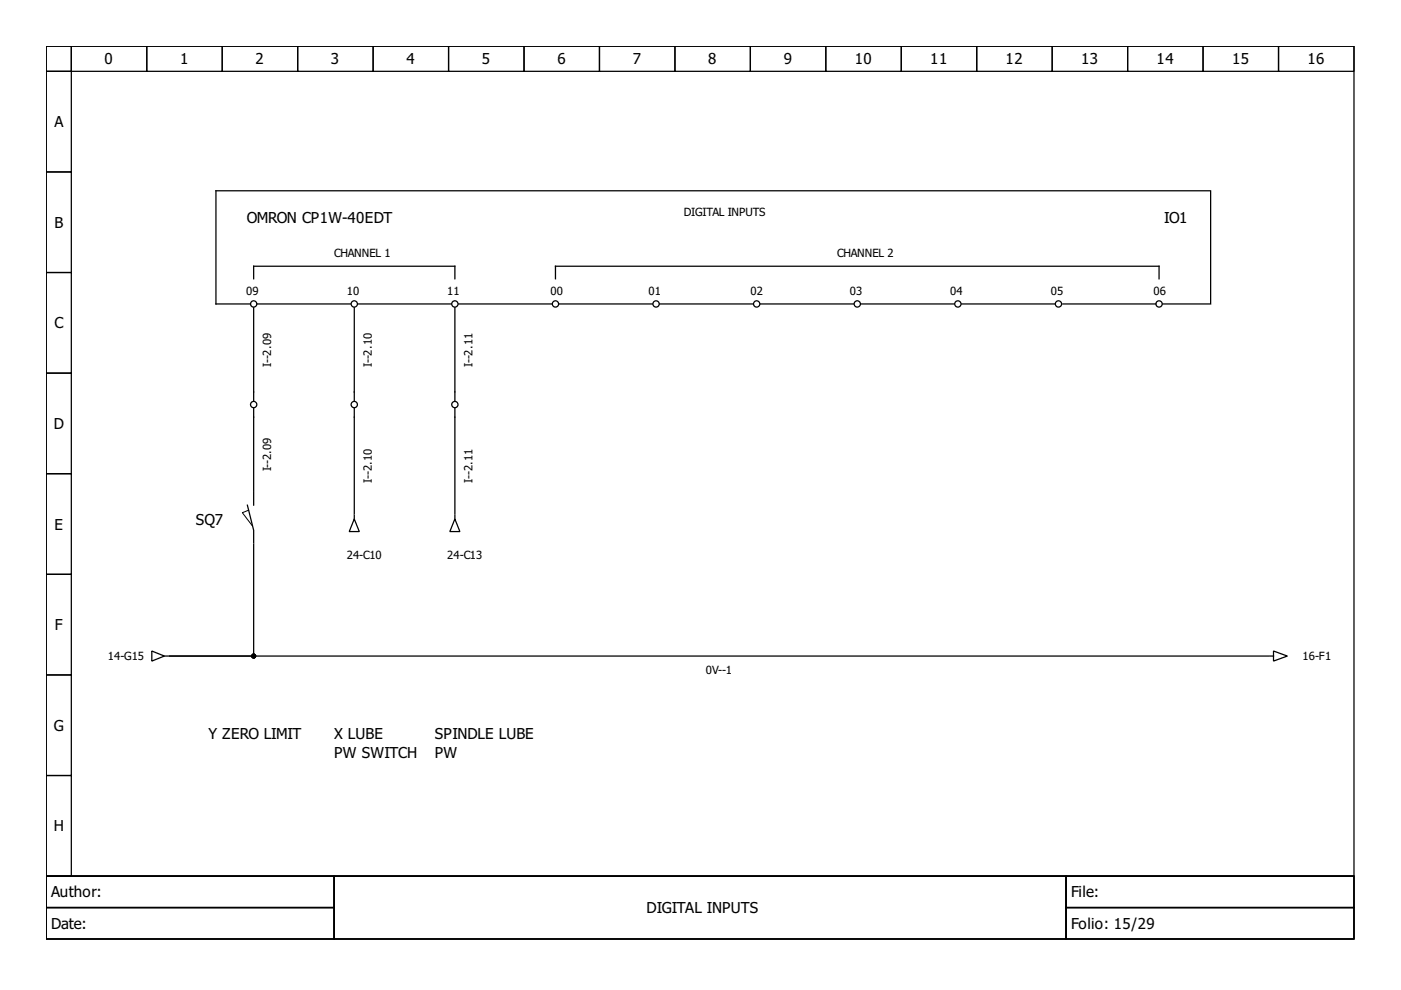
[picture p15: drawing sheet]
<svg xmlns="http://www.w3.org/2000/svg" width="297mm" height="210mm" viewBox="0 0 297 210" stroke-linecap="round" stroke-linejoin="round" font-family="sans-serif">
<defs><g id="words">
<g font-size="3.2">
<text x="22.2" y="13.7">0</text>
<text x="38.2" y="13.7">1</text>
<text x="54.2" y="13.7">2</text>
<text x="70.2" y="13.7">3</text>
<text x="86.2" y="13.7">4</text>
<text x="102.2" y="13.7">5</text>
<text x="118.2" y="13.7">6</text>
<text x="134.2" y="13.7">7</text>
<text x="150.2" y="13.7">8</text>
<text x="166.2" y="13.7">9</text>
<text x="181.2" y="13.7">10</text>
<text x="197.2" y="13.7">11</text>
<text x="213.2" y="13.7">12</text>
<text x="229.2" y="13.7">13</text>
<text x="245.2" y="13.7">14</text>
<text x="261.2" y="13.7">15</text>
<text x="277.2" y="13.7">16</text>
<text x="11.5" y="27">A</text>
<text x="52.3" y="47.4">OMRON CP1W-40EDT</text>
<text x="246.8" y="47.4">IO1</text>
<text x="11.5" y="48.3">B</text>
<text x="11.5" y="69.6">C</text>
<text x="11.4" y="91">D</text>
<text x="11.5" y="112.3">E</text>
<text x="41.5" y="111.4">SQ7</text>
<text x="11.7" y="133.6">F</text>
<text x="11.4" y="155">G</text>
<text x="44.2" y="156.7">Y ZERO LIMIT</text>
<text x="70.8" y="156.7">X LUBE</text>
<text x="70.8" y="160.7">PW SWITCH</text>
<text x="92.2" y="156.7">SPINDLE LUBE</text>
<text x="92.2" y="160.7">PW</text>
<text x="11.4" y="176.3">H</text>
<text x="10.9" y="190.3">Author:</text>
<text x="227.1" y="190.3">File:</text>
<text x="10.9" y="197">Date:</text>
<text x="137.1" y="193.6">DIGITAL INPUTS</text>
<text x="227.1" y="197">Folio: 15/29</text>
</g>
<g font-size="2.4">
<text x="145" y="45.8">DIGITAL INPUTS</text>
<text x="70.8" y="54.6">CHANNEL 1</text>
<text x="177.5" y="54.6">CHANNEL 2</text>
<text x="52.2" y="62.6">09</text>
<text x="73.5" y="62.6">10</text>
<text x="94.8" y="62.6">11</text>
<text x="116.7" y="62.6">00</text>
<text x="137.5" y="62.6">01</text>
<text x="159.1" y="62.6">02</text>
<text x="180.2" y="62.6">03</text>
<text x="201.5" y="62.6">04</text>
<text x="222.8" y="62.6">05</text>
<text x="244.5" y="62.6">06</text>
<text x="57.5" y="77.8" transform="rotate(-90 57.5 77.8)">I--2.09</text>
<text x="78.8" y="77.8" transform="rotate(-90 78.8 77.8)">I--2.10</text>
<text x="100.2" y="77.8" transform="rotate(-90 100.2 77.8)">I--2.11</text>
<text x="57.5" y="99.9" transform="rotate(-90 57.5 99.9)">I--2.09</text>
<text x="78.8" y="102.3" transform="rotate(-90 78.8 102.3)">I--2.10</text>
<text x="100.2" y="102.3" transform="rotate(-90 100.2 102.3)">I--2.11</text>
<text x="73.5" y="118.6">24-C10</text>
<text x="94.8" y="118.6">24-C13</text>
<text x="22.9" y="139.9">14-G15</text>
<text x="149.6" y="142.8">0V--1</text>
<text x="276.1" y="139.9">16-F1</text>
</g>
</g></defs>
<g fill="none" stroke="#000" stroke-width=".27">
<path d="M9.8 9.8h277.3v176h-277.3zM9.8 9.8h5.3v5.3h-5.3zM9.8 15.1h5.3v21.4h-5.3zM15.1 9.8h16v5.3h-16zM31.1 9.8h16v5.3h-16zM47.1 9.8h16v5.3h-16zM63.1 9.8h16v5.3h-16zM79.1 9.8h16v5.3h-16zM95.1 9.8h16v5.3h-16zM111.1 9.8h16v5.3h-16zM127.1 9.8h16v5.3h-16zM143.1 9.8h16v5.3h-16z"/>
<path d="M159.1 9.8h16v5.3h-16zM175.1 9.8h16v5.3h-16zM191.1 9.8h16v5.3h-16zM207.1 9.8h16v5.3h-16zM223.1 9.8h16v5.3h-16zM239.1 9.8h16v5.3h-16zM255.1 9.8h16v5.3h-16zM271.1 9.8h16v5.3h-16zM9.8 36.5h5.3v21.3h-5.3zM9.8 57.8h5.3v21.3h-5.3zM53.8 59.1v-2.7h42.6v2.7M117.8 59.1v-2.7h127.9v2.7"/>
<path d="M256.4 40.5h-210.6v23.9h7.3M256.7 40.5v23.9M9.8 79.1h5.3v21.3h-5.3zM53.8 65.2v19.8M54.4 64.4h19.9M75.1 65.2v19.8M75.9 64.4h19.7M96.4 65.2v19.8M97.2 64.4h19.8M118.6 64.4h19.7M139.9 64.4h19.7M161.2 64.4h19.8"/>
<path d="M182.6 64.4h19.7M203.9 64.4h19.7M225.3 64.4h19.8M246.5 64.4h9.9M53.8 86.6v17.6M75.1 86.6v22.4M96.4 86.6v22.4M9.8 100.4h5.3v21.4h-5.3zM52.4 107.1l1.4 5.3v2.7M53.8 104.4v2.7M53.8 115.4v23.7h-17.9h233M75.1 110l1.1 2.7h-2.2z"/>
<path d="M75.1 109.2v.8M96.4 110l1.1 2.7h-2.1zM96.4 109.2v.8M9.8 121.8h5.3v21.3h-5.3zM32.2 138l2.7 1.1-2.7 1.1zM34.9 139.1h.8M269.2 139.1h.8M270 138l2.9 1.1-2.9 1.1zM9.8 143.1h5.3v21.3h-5.3zM9.8 164.4h5.3v21.4h-5.3zM9.8 185.8h277.3v13.3h-277.3zM9.8 185.8h61v6.6h-61z"/>
<path d="M9.8 192.4h61v6.7h-61zM70.8 185.8h155.2v13.3h-155.2zM226 185.8h61.1v6.6h-61.1zM226 192.4h61.1v6.7h-61.1z"/>
<circle cx="53.8" cy="64.4" r=".67"/>
<circle cx="75.1" cy="64.4" r=".67"/>
<circle cx="96.4" cy="64.4" r=".67"/>
<circle cx="117.8" cy="64.4" r=".67"/>
<circle cx="139.1" cy="64.4" r=".67"/>
<circle cx="160.4" cy="64.4" r=".67"/>
<circle cx="181.8" cy="64.4" r=".67"/>
<circle cx="203.1" cy="64.4" r=".67"/>
<circle cx="224.4" cy="64.4" r=".67"/>
<circle cx="245.7" cy="64.4" r=".67"/>
<circle cx="53.8" cy="85.8" r=".67"/>
<circle cx="75.1" cy="85.8" r=".67"/>
<circle cx="96.4" cy="85.8" r=".67"/>
</g>
<path d="M52.7 108.2l-1.3 .5 2.1 2.8" fill="none" stroke="#000" stroke-width=".21"/>
<circle cx="53.8" cy="139.1" r=".4" fill="#000" stroke="#000" stroke-width=".27"/>
<use href="#words"/>
</svg>
